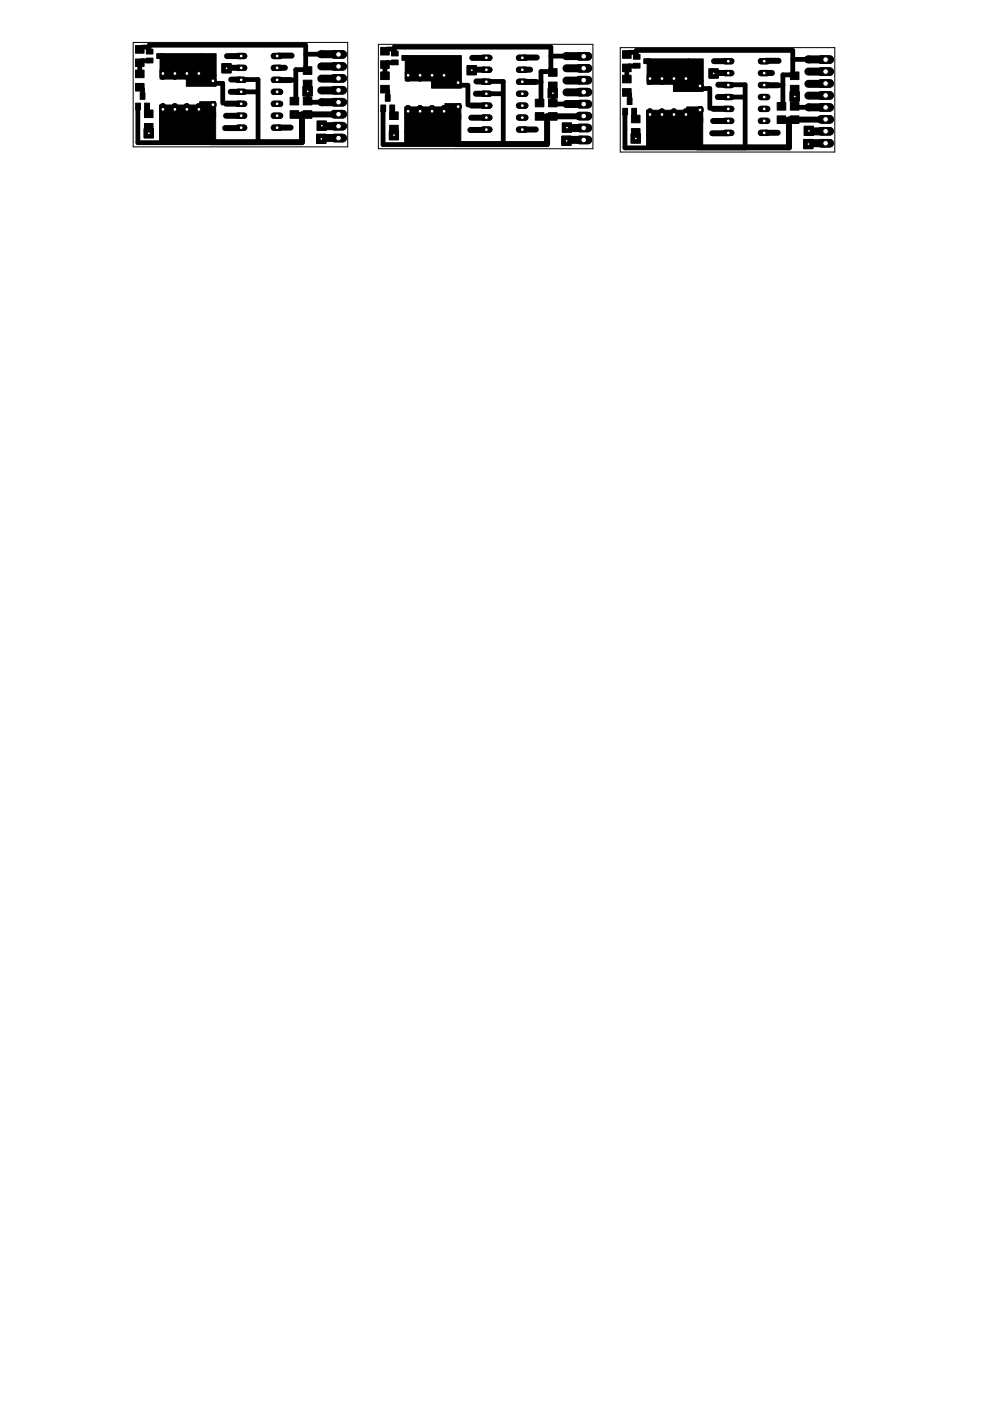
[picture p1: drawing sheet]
<svg xmlns="http://www.w3.org/2000/svg" width="210mm" height="297mm" viewBox="0 0 210 297" stroke-linecap="round" stroke-linejoin="round" font-family="sans-serif">
<g fill="#000" stroke="#000" stroke-width=".21">
<path d="M28.7 12.5h1.8v1.6h-1.8zM28.7 9.7h1.8v1.6h-1.8zM28.7 17.7h1.8v1.6h-1.8zM28.7 14.9h1.8v1.6h-1.8zM29.7 19.7h1v1.4h-1zM31 10.4h1.4v1.1h-1.4zM31 12.3h1.4v1h-1.4zM33.2 11.4h1.4v1h-1.4zM33.9 11.4h8.9v5.4h-8.9zM39.5 15.9h6.3v2.4h-6.3zM42.6 11.4h3.2v4.7h-3.2zM64.3 17h1.8v1.6h-1.8z"/>
<path d="M64.3 14.2h1.8v1.6h-1.8zM80.7 12.9h1.8v1.6h-1.8zM80.7 10.1h1.8v1.6h-1.8zM80.7 18.1h1.8v1.6h-1.8zM80.7 15.3h1.8v1.6h-1.8zM83 10.8h1.4v1.1h-1.4zM83 12.7h1.4v1h-1.4zM85.2 11.8h1.4v1h-1.4zM85.9 11.8h8.9v5.4h-8.9zM91.5 16.3h6.3v2.4h-6.3zM94.6 11.8h3.2v4.7h-3.2zM116.3 17.4h1.8v1.6h-1.8z"/>
<path d="M116.3 14.6h1.8v1.6h-1.8zM132 13.6h1.8v1.6h-1.8zM132 10.8h1.8v1.6h-1.8zM132 18.8h1.8v1.6h-1.8zM132 16h1.8v1.6h-1.8zM134.3 11.5h1.4v1.1h-1.4zM134.3 13.4h1.4v1h-1.4zM136.5 12.5h1.4v1h-1.4zM137.2 12.5h8.9v5.4h-8.9zM142.8 17h6.3v2.4h-6.3zM145.9 12.5h3.2v4.7h-3.2zM167.6 18.1h1.8v1.6h-1.8z"/>
<path d="M167.6 15.3h1.8v1.6h-1.8zM28.8 21.9h1v1.4h-1zM30.7 21.9h1v1.4h-1zM30.6 23.3h1.8v1.6h-1.8zM30.6 26.2h1.8v1.6h-1.8zM33.8 27.5h8.8v2.5h-8.8zM33.8 22.3h8.9v5.3h-8.9zM42.3 21.6h3.4v3.3h-3.4zM41.9 23.7h3.8v6.4h-3.8zM61.5 23.5h1.8v1.6h-1.8zM61.5 20.6h1.8v1.6h-1.8zM64.3 23.5h1.8v1.6h-1.8z"/>
<path d="M64.3 20.6h1.8v1.6h-1.8zM80.8 22.3h1v1.4h-1zM81.7 20.1h1v1.4h-1zM82.7 22.3h1v1.4h-1zM82.6 23.7h1.8v1.6h-1.8zM82.6 26.6h1.8v1.6h-1.8zM85.8 27.9h8.8v2.5h-8.8zM85.8 22.7h8.9v5.3h-8.9zM94.3 22h3.4v3.3h-3.4zM93.9 24.2h3.8v6.3h-3.8zM113.5 23.9h1.8v1.6h-1.8zM113.5 21h1.8v1.6h-1.8z"/>
<path d="M116.3 23.9h1.8v1.6h-1.8zM116.3 21h1.8v1.6h-1.8zM132 23h1.1v1.4h-1.1zM133 20.8h1v1.4h-1zM133.9 23h1.1v1.4h-1.1zM133.9 24.4h1.8v1.6h-1.8zM133.9 27.3h1.8v1.6h-1.8zM137.1 28.6h8.8v2.5h-8.8zM137.1 23.4h8.9v5.3h-8.9zM145.6 22.7h3.4v3.3h-3.4zM145.2 24.8h3.8v6.4h-3.8zM164.8 24.6h1.8v1.6h-1.8z"/>
<path d="M164.8 21.7h1.8v1.6h-1.8zM167.6 24.6h1.8v1.6h-1.8zM167.6 21.7h1.8v1.6h-1.8z"/>
</g>
<g fill="none" stroke="#000" stroke-width="1.3">
<path d="M48 14.4h2.7M48.1 11.9h2.9M48.9 19.5h1.9M49 16.9h1.9M58.9 14.4h1.5M59.1 11.8h2.7M59.2 17h2.4M100 14.8h2.7M100.1 12.3h2.9M100.9 19.9h1.9M101 17.3h1.9M110.9 14.8h1.5"/>
<path d="M111.1 12.2h2.7M111.2 17.4h2.4M151.3 15.5h2.7M151.4 13h2.9M152.3 18h1.9M162.2 15.5h1.5M162.4 12.9h2.7M162.5 18.1h2.4M47.7 27.2h3.5M47.9 24.6h2.9M47.9 22h3.2M59 27.1h2.6"/>
<path d="M71.7 24.3h-7.7v5.8h-19.5M99.7 27.6h3.5M99.9 25h2.9M99.9 22.4h3.2M111 27.5h2.6M123.7 24.7h-7.7v5.8h-19.5M151 28.3h3.5M151.2 25.7h2.9M151.2 23.1h3.2M152.2 20.6h1.9M162.3 28.2h2.6M175 25.4h-7.7v5.8h-19.5"/>
</g>
<g fill="none" stroke="#000" stroke-width="1">
<path d="M29.6 14l-.1 1.3M30.2 10h1M30.2 18.9v1.2M31.5 12.9l-1.4 .1M31.6 10.7v-1.1h33.2v1.9h3.4M45 17.7h2.2v4.2M51 19.5l3.4 .1M51.7 16.9h3v13.3M61.6 17h1.1M64.8 11.8v3h-2.1v6.2M65.3 19.2v2.5h2.9M81.6 14.4l-.1 1.3"/>
<path d="M82.2 19.3v1.2M82.2 10.4h1M83.5 13.3l-1.4 .1M83.6 11.1v-1.1h33.2v1.9h3.4M97 18.1h2.2v4.2M103 19.9l3.4 .1M103.7 17.3h3v13.3M113.6 17.4h1.1M116.8 12.2v3h-2.1v6.2M117.3 19.6v2.5h2.9M132.9 15.1l-.1 1.3M133.5 20v1.2"/>
<path d="M133.5 11.1h1M134.8 14l-1.4 .1M134.9 11.8v-1.1h33.2v1.9h3.4M148.3 18.8h2.2v4.2M155 18h3v13.3M164.9 18.1h1.1M168.1 12.9v3h-2.1v6.2M29.2 22.8v7.4h25.6M31.2 22.9v.8M62 24.3l2.1 .1M81.2 23.2v7.4h25.6M83.2 23.3v.8"/>
<path d="M114 24.7l2.1 .1M132.5 23.9v7.4h25.6M134.5 24v.8M154.3 20.6l3.4 .1M165.3 25.4l2.1 .1M168.6 20.3v2.5h2.9"/>
</g>
<g fill="none" stroke="#000" stroke-width="1.7">
<path d="M68 11.5h3.3M68.1 16.7h3.3M68.1 19.2h3.3M68.1 14.1h3.3M120 11.9h3.3M120.1 17.1h3.3M120.1 19.6h3.3M120.1 14.5h3.3M171.3 12.6h3.3M171.4 17.8h3.3M171.4 15.2h3.3M68.1 26.8h3.3"/>
<path d="M68.1 21.7h3.3M68.2 29.3h3.3M120.1 27.2h3.3M120.1 22.1h3.3M120.2 29.7h3.3M171.4 20.3h3.3M171.4 27.9h3.3M171.4 22.8h3.3M171.5 30.4h3.3"/>
</g>
<path d="M174.1 30.4h1.8" fill="none" stroke="#000" stroke-width="1.8"/>
<circle cx="175" cy="30.4" r=".59" fill="#fff" stroke="#000" stroke-width=".21"/>
<path d="M174.1 27.8h1.8" fill="none" stroke="#000" stroke-width="1.8"/>
<circle cx="175" cy="27.8" r=".59" fill="#fff" stroke="#000" stroke-width=".21"/>
<path d="M174.1 25.3h1.8" fill="none" stroke="#000" stroke-width="1.8"/>
<circle cx="175" cy="25.3" r=".59" fill="#fff" stroke="#000" stroke-width=".21"/>
<path d="M174.1 22.8h1.8" fill="none" stroke="#000" stroke-width="1.8"/>
<circle cx="175" cy="22.8" r=".59" fill="#fff" stroke="#000" stroke-width=".21"/>
<path d="M174.1 20.2h1.8" fill="none" stroke="#000" stroke-width="1.8"/>
<circle cx="175" cy="20.2" r=".59" fill="#fff" stroke="#000" stroke-width=".21"/>
<path d="M174.1 17.7h1.8" fill="none" stroke="#000" stroke-width="1.8"/>
<circle cx="175" cy="17.7" r=".59" fill="#fff" stroke="#000" stroke-width=".21"/>
<path d="M174.1 15.2h1.8" fill="none" stroke="#000" stroke-width="1.8"/>
<circle cx="175" cy="15.2" r=".59" fill="#fff" stroke="#000" stroke-width=".21"/>
<path d="M174.1 12.6h1.8" fill="none" stroke="#000" stroke-width="1.8"/>
<circle cx="175" cy="12.6" r=".59" fill="#fff" stroke="#000" stroke-width=".21"/>
<path d="M161.3 13h1.4" fill="none" stroke="#000" stroke-width="1.3"/>
<circle cx="162" cy="13" r=".4" fill="#fff" stroke="#000" stroke-width=".21"/>
<path d="M161.3 15.5h1.4" fill="none" stroke="#000" stroke-width="1.3"/>
<circle cx="162" cy="15.5" r=".4" fill="#fff" stroke="#000" stroke-width=".21"/>
<path d="M161.3 28.2h1.4" fill="none" stroke="#000" stroke-width="1.3"/>
<circle cx="162" cy="28.2" r=".4" fill="#fff" stroke="#000" stroke-width=".21"/>
<path d="M153.7 28.2h1.3" fill="none" stroke="#000" stroke-width="1.3"/>
<circle cx="154.4" cy="28.2" r=".4" fill="#fff" stroke="#000" stroke-width=".21"/>
<path d="M161.3 18h1.4" fill="none" stroke="#000" stroke-width="1.3"/>
<circle cx="162" cy="18" r=".4" fill="#fff" stroke="#000" stroke-width=".21"/>
<path d="M161.3 20.6h1.4" fill="none" stroke="#000" stroke-width="1.3"/>
<circle cx="162" cy="20.6" r=".4" fill="#fff" stroke="#000" stroke-width=".21"/>
<path d="M161.3 25.6h1.4" fill="none" stroke="#000" stroke-width="1.3"/>
<circle cx="162" cy="25.6" r=".4" fill="#fff" stroke="#000" stroke-width=".21"/>
<path d="M161.3 23.1h1.4" fill="none" stroke="#000" stroke-width="1.3"/>
<circle cx="162" cy="23.1" r=".4" fill="#fff" stroke="#000" stroke-width=".21"/>
<path d="M153.7 25.6h1.3" fill="none" stroke="#000" stroke-width="1.3"/>
<circle cx="154.4" cy="25.6" r=".4" fill="#fff" stroke="#000" stroke-width=".21"/>
<path d="M153.7 23.1h1.3" fill="none" stroke="#000" stroke-width="1.3"/>
<circle cx="154.4" cy="23.1" r=".4" fill="#fff" stroke="#000" stroke-width=".21"/>
<path d="M153.7 20.6h1.3" fill="none" stroke="#000" stroke-width="1.3"/>
<circle cx="154.4" cy="20.6" r=".4" fill="#fff" stroke="#000" stroke-width=".21"/>
<path d="M153.7 18h1.3" fill="none" stroke="#000" stroke-width="1.3"/>
<circle cx="154.4" cy="18" r=".4" fill="#fff" stroke="#000" stroke-width=".21"/>
<path d="M153.7 15.5h1.3" fill="none" stroke="#000" stroke-width="1.3"/>
<circle cx="154.4" cy="15.5" r=".4" fill="#fff" stroke="#000" stroke-width=".21"/>
<path d="M153.7 13h1.3" fill="none" stroke="#000" stroke-width="1.3"/>
<circle cx="154.4" cy="13" r=".4" fill="#fff" stroke="#000" stroke-width=".21"/>
<path d="M145.4 23.6v1.3" fill="none" stroke="#000" stroke-width="1.3"/>
<circle cx="145.4" cy="24.3" r=".4" fill="#fff" stroke="#000" stroke-width=".21"/>
<path d="M142.9 23.6v1.3" fill="none" stroke="#000" stroke-width="1.3"/>
<circle cx="142.9" cy="24.3" r=".4" fill="#fff" stroke="#000" stroke-width=".21"/>
<path d="M142.9 16v1.3" fill="none" stroke="#000" stroke-width="1.3"/>
<circle cx="142.9" cy="16.7" r=".4" fill="#fff" stroke="#000" stroke-width=".21"/>
<path d="M145.4 16v1.3" fill="none" stroke="#000" stroke-width="1.3"/>
<circle cx="145.4" cy="16.7" r=".4" fill="#fff" stroke="#000" stroke-width=".21"/>
<path d="M140.3 23.6v1.3" fill="none" stroke="#000" stroke-width="1.3"/>
<circle cx="140.4" cy="24.3" r=".4" fill="#fff" stroke="#000" stroke-width=".21"/>
<path d="M137.8 23.6v1.3" fill="none" stroke="#000" stroke-width="1.3"/>
<circle cx="137.8" cy="24.3" r=".4" fill="#fff" stroke="#000" stroke-width=".21"/>
<path d="M140.3 16v1.3" fill="none" stroke="#000" stroke-width="1.3"/>
<circle cx="140.4" cy="16.7" r=".4" fill="#fff" stroke="#000" stroke-width=".21"/>
<path d="M137.8 16v1.3" fill="none" stroke="#000" stroke-width="1.3"/>
<circle cx="137.8" cy="16.7" r=".4" fill="#fff" stroke="#000" stroke-width=".21"/>
<circle cx="148.4" cy="23.3" r=".71" fill="#000" stroke="#000" stroke-width=".21"/>
<circle cx="148.4" cy="23.3" r=".4" fill="#fff" stroke="#000" stroke-width=".21"/>
<circle cx="148.4" cy="18.2" r=".71" fill="#000" stroke="#000" stroke-width=".21"/>
<circle cx="148.4" cy="18.2" r=".4" fill="#fff" stroke="#000" stroke-width=".21"/>
<path d="M122.9 29.7h1.8" fill="none" stroke="#000" stroke-width="1.8"/>
<circle cx="123.8" cy="29.7" r=".59" fill="#fff" stroke="#000" stroke-width=".21"/>
<path d="M122.9 27.1h1.8" fill="none" stroke="#000" stroke-width="1.8"/>
<circle cx="123.8" cy="27.1" r=".59" fill="#fff" stroke="#000" stroke-width=".21"/>
<path d="M122.9 24.6h1.8" fill="none" stroke="#000" stroke-width="1.8"/>
<circle cx="123.8" cy="24.6" r=".59" fill="#fff" stroke="#000" stroke-width=".21"/>
<path d="M122.9 22.1h1.8" fill="none" stroke="#000" stroke-width="1.8"/>
<circle cx="123.8" cy="22.1" r=".59" fill="#fff" stroke="#000" stroke-width=".21"/>
<path d="M122.9 19.5h1.8" fill="none" stroke="#000" stroke-width="1.8"/>
<circle cx="123.8" cy="19.5" r=".59" fill="#fff" stroke="#000" stroke-width=".21"/>
<path d="M122.9 17h1.8" fill="none" stroke="#000" stroke-width="1.8"/>
<circle cx="123.8" cy="17" r=".59" fill="#fff" stroke="#000" stroke-width=".21"/>
<path d="M122.9 14.5h1.8" fill="none" stroke="#000" stroke-width="1.8"/>
<circle cx="123.8" cy="14.5" r=".59" fill="#fff" stroke="#000" stroke-width=".21"/>
<path d="M122.9 11.9h1.8" fill="none" stroke="#000" stroke-width="1.8"/>
<circle cx="123.8" cy="11.9" r=".59" fill="#fff" stroke="#000" stroke-width=".21"/>
<path d="M110 12.3h1.4" fill="none" stroke="#000" stroke-width="1.3"/>
<circle cx="110.7" cy="12.3" r=".4" fill="#fff" stroke="#000" stroke-width=".21"/>
<path d="M110 14.8h1.4" fill="none" stroke="#000" stroke-width="1.3"/>
<circle cx="110.7" cy="14.8" r=".4" fill="#fff" stroke="#000" stroke-width=".21"/>
<path d="M110 27.5h1.4" fill="none" stroke="#000" stroke-width="1.3"/>
<circle cx="110.7" cy="27.5" r=".4" fill="#fff" stroke="#000" stroke-width=".21"/>
<path d="M102.4 27.5h1.4" fill="none" stroke="#000" stroke-width="1.3"/>
<circle cx="103.1" cy="27.5" r=".4" fill="#fff" stroke="#000" stroke-width=".21"/>
<path d="M110 17.3h1.4" fill="none" stroke="#000" stroke-width="1.3"/>
<circle cx="110.7" cy="17.3" r=".4" fill="#fff" stroke="#000" stroke-width=".21"/>
<path d="M110 19.9h1.4" fill="none" stroke="#000" stroke-width="1.3"/>
<circle cx="110.7" cy="19.9" r=".4" fill="#fff" stroke="#000" stroke-width=".21"/>
<path d="M110 24.9h1.4" fill="none" stroke="#000" stroke-width="1.3"/>
<circle cx="110.7" cy="24.9" r=".4" fill="#fff" stroke="#000" stroke-width=".21"/>
<path d="M110 22.4h1.4" fill="none" stroke="#000" stroke-width="1.3"/>
<circle cx="110.7" cy="22.4" r=".4" fill="#fff" stroke="#000" stroke-width=".21"/>
<path d="M102.4 24.9h1.4" fill="none" stroke="#000" stroke-width="1.3"/>
<circle cx="103.1" cy="24.9" r=".4" fill="#fff" stroke="#000" stroke-width=".21"/>
<path d="M102.4 22.4h1.4" fill="none" stroke="#000" stroke-width="1.3"/>
<circle cx="103.1" cy="22.4" r=".4" fill="#fff" stroke="#000" stroke-width=".21"/>
<path d="M102.4 19.9h1.4" fill="none" stroke="#000" stroke-width="1.3"/>
<circle cx="103.1" cy="19.9" r=".4" fill="#fff" stroke="#000" stroke-width=".21"/>
<path d="M102.4 17.3h1.4" fill="none" stroke="#000" stroke-width="1.3"/>
<circle cx="103.1" cy="17.3" r=".4" fill="#fff" stroke="#000" stroke-width=".21"/>
<path d="M102.4 14.8h1.4" fill="none" stroke="#000" stroke-width="1.3"/>
<circle cx="103.1" cy="14.8" r=".4" fill="#fff" stroke="#000" stroke-width=".21"/>
<path d="M102.4 12.3h1.4" fill="none" stroke="#000" stroke-width="1.3"/>
<circle cx="103.1" cy="12.3" r=".4" fill="#fff" stroke="#000" stroke-width=".21"/>
<path d="M94.1 22.9v1.3" fill="none" stroke="#000" stroke-width="1.3"/>
<circle cx="94.1" cy="23.6" r=".4" fill="#fff" stroke="#000" stroke-width=".21"/>
<path d="M91.6 22.9v1.3" fill="none" stroke="#000" stroke-width="1.3"/>
<circle cx="91.6" cy="23.6" r=".4" fill="#fff" stroke="#000" stroke-width=".21"/>
<path d="M91.6 15.3v1.3" fill="none" stroke="#000" stroke-width="1.3"/>
<circle cx="91.6" cy="16" r=".4" fill="#fff" stroke="#000" stroke-width=".21"/>
<path d="M94.1 15.3v1.3" fill="none" stroke="#000" stroke-width="1.3"/>
<circle cx="94.1" cy="16" r=".4" fill="#fff" stroke="#000" stroke-width=".21"/>
<path d="M89 22.9v1.3" fill="none" stroke="#000" stroke-width="1.3"/>
<circle cx="89.1" cy="23.6" r=".4" fill="#fff" stroke="#000" stroke-width=".21"/>
<path d="M86.5 22.9v1.3" fill="none" stroke="#000" stroke-width="1.3"/>
<circle cx="86.5" cy="23.6" r=".4" fill="#fff" stroke="#000" stroke-width=".21"/>
<path d="M89 15.3v1.3" fill="none" stroke="#000" stroke-width="1.3"/>
<circle cx="89.1" cy="16" r=".4" fill="#fff" stroke="#000" stroke-width=".21"/>
<path d="M86.5 15.3v1.3" fill="none" stroke="#000" stroke-width="1.3"/>
<circle cx="86.5" cy="16" r=".4" fill="#fff" stroke="#000" stroke-width=".21"/>
<circle cx="97.1" cy="22.6" r=".71" fill="#000" stroke="#000" stroke-width=".21"/>
<circle cx="97.1" cy="22.6" r=".4" fill="#fff" stroke="#000" stroke-width=".21"/>
<circle cx="97.1" cy="17.5" r=".71" fill="#000" stroke="#000" stroke-width=".21"/>
<circle cx="97.1" cy="17.5" r=".4" fill="#fff" stroke="#000" stroke-width=".21"/>
<path d="M70.9 29.3h1.8" fill="none" stroke="#000" stroke-width="1.8"/>
<circle cx="71.8" cy="29.3" r=".59" fill="#fff" stroke="#000" stroke-width=".21"/>
<path d="M70.9 26.8h1.8" fill="none" stroke="#000" stroke-width="1.8"/>
<circle cx="71.8" cy="26.8" r=".59" fill="#fff" stroke="#000" stroke-width=".21"/>
<path d="M70.9 24.2h1.8" fill="none" stroke="#000" stroke-width="1.8"/>
<circle cx="71.8" cy="24.2" r=".59" fill="#fff" stroke="#000" stroke-width=".21"/>
<path d="M70.9 21.7h1.8" fill="none" stroke="#000" stroke-width="1.8"/>
<circle cx="71.8" cy="21.7" r=".59" fill="#fff" stroke="#000" stroke-width=".21"/>
<path d="M70.9 19.1h1.8" fill="none" stroke="#000" stroke-width="1.8"/>
<circle cx="71.8" cy="19.1" r=".59" fill="#fff" stroke="#000" stroke-width=".21"/>
<path d="M70.9 16.6h1.8" fill="none" stroke="#000" stroke-width="1.8"/>
<circle cx="71.8" cy="16.6" r=".59" fill="#fff" stroke="#000" stroke-width=".21"/>
<path d="M70.9 14.1h1.8" fill="none" stroke="#000" stroke-width="1.8"/>
<circle cx="71.8" cy="14.1" r=".59" fill="#fff" stroke="#000" stroke-width=".21"/>
<path d="M70.9 11.5h1.8" fill="none" stroke="#000" stroke-width="1.8"/>
<circle cx="71.8" cy="11.5" r=".59" fill="#fff" stroke="#000" stroke-width=".21"/>
<path d="M58.1 11.9h1.3" fill="none" stroke="#000" stroke-width="1.3"/>
<circle cx="58.8" cy="11.9" r=".4" fill="#fff" stroke="#000" stroke-width=".21"/>
<path d="M58.1 14.4h1.3" fill="none" stroke="#000" stroke-width="1.3"/>
<circle cx="58.8" cy="14.4" r=".4" fill="#fff" stroke="#000" stroke-width=".21"/>
<path d="M58.1 27.1h1.3" fill="none" stroke="#000" stroke-width="1.3"/>
<circle cx="58.8" cy="27.1" r=".4" fill="#fff" stroke="#000" stroke-width=".21"/>
<path d="M50.5 27.1h1.3" fill="none" stroke="#000" stroke-width="1.3"/>
<circle cx="51.1" cy="27.1" r=".4" fill="#fff" stroke="#000" stroke-width=".21"/>
<path d="M58.1 16.9h1.3" fill="none" stroke="#000" stroke-width="1.3"/>
<circle cx="58.8" cy="16.9" r=".4" fill="#fff" stroke="#000" stroke-width=".21"/>
<path d="M58.1 19.5h1.3" fill="none" stroke="#000" stroke-width="1.3"/>
<circle cx="58.8" cy="19.5" r=".4" fill="#fff" stroke="#000" stroke-width=".21"/>
<path d="M58.1 24.5h1.3" fill="none" stroke="#000" stroke-width="1.3"/>
<circle cx="58.8" cy="24.5" r=".4" fill="#fff" stroke="#000" stroke-width=".21"/>
<path d="M58.1 22h1.3" fill="none" stroke="#000" stroke-width="1.3"/>
<circle cx="58.8" cy="22" r=".4" fill="#fff" stroke="#000" stroke-width=".21"/>
<path d="M50.5 24.5h1.3" fill="none" stroke="#000" stroke-width="1.3"/>
<circle cx="51.1" cy="24.5" r=".4" fill="#fff" stroke="#000" stroke-width=".21"/>
<path d="M50.5 22h1.3" fill="none" stroke="#000" stroke-width="1.3"/>
<circle cx="51.1" cy="22" r=".4" fill="#fff" stroke="#000" stroke-width=".21"/>
<path d="M50.5 19.5h1.3" fill="none" stroke="#000" stroke-width="1.3"/>
<circle cx="51.1" cy="19.5" r=".4" fill="#fff" stroke="#000" stroke-width=".21"/>
<path d="M50.5 16.9h1.3" fill="none" stroke="#000" stroke-width="1.3"/>
<circle cx="51.1" cy="16.9" r=".4" fill="#fff" stroke="#000" stroke-width=".21"/>
<path d="M50.5 14.4h1.3" fill="none" stroke="#000" stroke-width="1.3"/>
<circle cx="51.1" cy="14.4" r=".4" fill="#fff" stroke="#000" stroke-width=".21"/>
<path d="M50.5 11.9h1.3" fill="none" stroke="#000" stroke-width="1.3"/>
<circle cx="51.1" cy="11.9" r=".4" fill="#fff" stroke="#000" stroke-width=".21"/>
<path d="M42.1 22.5v1.3" fill="none" stroke="#000" stroke-width="1.3"/>
<circle cx="42.2" cy="23.2" r=".4" fill="#fff" stroke="#000" stroke-width=".21"/>
<path d="M39.6 22.5v1.3" fill="none" stroke="#000" stroke-width="1.3"/>
<circle cx="39.6" cy="23.2" r=".4" fill="#fff" stroke="#000" stroke-width=".21"/>
<path d="M39.6 14.9v1.3" fill="none" stroke="#000" stroke-width="1.3"/>
<circle cx="39.6" cy="15.6" r=".4" fill="#fff" stroke="#000" stroke-width=".21"/>
<path d="M42.1 14.9v1.3" fill="none" stroke="#000" stroke-width="1.3"/>
<circle cx="42.2" cy="15.6" r=".4" fill="#fff" stroke="#000" stroke-width=".21"/>
<path d="M37.1 22.5v1.3" fill="none" stroke="#000" stroke-width="1.3"/>
<circle cx="37.1" cy="23.2" r=".4" fill="#fff" stroke="#000" stroke-width=".21"/>
<path d="M34.5 22.5v1.3" fill="none" stroke="#000" stroke-width="1.3"/>
<circle cx="34.5" cy="23.2" r=".4" fill="#fff" stroke="#000" stroke-width=".21"/>
<path d="M37.1 14.9v1.3" fill="none" stroke="#000" stroke-width="1.3"/>
<circle cx="37.1" cy="15.6" r=".4" fill="#fff" stroke="#000" stroke-width=".21"/>
<path d="M34.5 14.9v1.3" fill="none" stroke="#000" stroke-width="1.3"/>
<circle cx="34.5" cy="15.6" r=".4" fill="#fff" stroke="#000" stroke-width=".21"/>
<circle cx="45.1" cy="22.2" r=".71" fill="#000" stroke="#000" stroke-width=".21"/>
<circle cx="45.1" cy="22.2" r=".4" fill="#fff" stroke="#000" stroke-width=".21"/>
<circle cx="45.1" cy="17.1" r=".71" fill="#000" stroke="#000" stroke-width=".21"/>
<circle cx="45.1" cy="17.1" r=".4" fill="#fff" stroke="#000" stroke-width=".21"/>
<path d="M170.4 29.6h2v1.9h-2z" fill="#000" stroke="#000" stroke-width=".21"/>
<circle cx="171.4" cy="30.5" r=".3" fill="#fff" stroke="#000" stroke-width=".21"/>
<path d="M170.5 26.8h2v1.9h-2z" fill="#000" stroke="#000" stroke-width=".21"/>
<circle cx="171.5" cy="27.7" r=".3" fill="#fff" stroke="#000" stroke-width=".21"/>
<path d="M167.5 19.5h2v1.9h-2z" fill="#000" stroke="#000" stroke-width=".21"/>
<circle cx="168.5" cy="20.5" r=".3" fill="#fff" stroke="#000" stroke-width=".21"/>
<path d="M133.8 28.4h2v1.9h-2z" fill="#000" stroke="#000" stroke-width=".21"/>
<circle cx="134.8" cy="29.4" r=".3" fill="#fff" stroke="#000" stroke-width=".21"/>
<path d="M150.3 14.6h2v2h-2z" fill="#000" stroke="#000" stroke-width=".21"/>
<circle cx="151.3" cy="15.6" r=".3" fill="#fff" stroke="#000" stroke-width=".21"/>
<path d="M119.1 28.9h2v1.9h-2z" fill="#000" stroke="#000" stroke-width=".21"/>
<circle cx="120.1" cy="29.8" r=".3" fill="#fff" stroke="#000" stroke-width=".21"/>
<path d="M119.2 26.1h2v1.9h-2z" fill="#000" stroke="#000" stroke-width=".21"/>
<circle cx="120.2" cy="27.1" r=".3" fill="#fff" stroke="#000" stroke-width=".21"/>
<path d="M116.2 18.8h2v1.9h-2z" fill="#000" stroke="#000" stroke-width=".21"/>
<circle cx="117.2" cy="19.8" r=".3" fill="#fff" stroke="#000" stroke-width=".21"/>
<path d="M82.5 27.7h2v1.9h-2z" fill="#000" stroke="#000" stroke-width=".21"/>
<circle cx="83.5" cy="28.7" r=".3" fill="#fff" stroke="#000" stroke-width=".21"/>
<path d="M99 13.9h2v2h-2z" fill="#000" stroke="#000" stroke-width=".21"/>
<circle cx="100" cy="14.9" r=".3" fill="#fff" stroke="#000" stroke-width=".21"/>
<path d="M67.1 28.5h2v1.9h-2z" fill="#000" stroke="#000" stroke-width=".21"/>
<circle cx="68.1" cy="29.4" r=".3" fill="#fff" stroke="#000" stroke-width=".21"/>
<path d="M67.2 25.7h2v1.9h-2z" fill="#000" stroke="#000" stroke-width=".21"/>
<circle cx="68.2" cy="26.6" r=".3" fill="#fff" stroke="#000" stroke-width=".21"/>
<path d="M64.2 18.4h2v1.9h-2z" fill="#000" stroke="#000" stroke-width=".21"/>
<circle cx="65.2" cy="19.4" r=".3" fill="#fff" stroke="#000" stroke-width=".21"/>
<path d="M30.6 27.3h1.9v1.9h-1.9z" fill="#000" stroke="#000" stroke-width=".21"/>
<circle cx="31.6" cy="28.3" r=".3" fill="#fff" stroke="#000" stroke-width=".21"/>
<path d="M47.1 13.5h1.9v2h-1.9z" fill="#000" stroke="#000" stroke-width=".21"/>
<circle cx="48" cy="14.5" r=".3" fill="#fff" stroke="#000" stroke-width=".21"/>
<path d="M28.2 9h45.5v22.1h-45.5zM80.2 9.4h45.5v22.1h-45.5zM131.5 10.1h45.5v22.1h-45.5z" fill="none" stroke="#000" stroke-width=".21"/>
<path d="M174.1 30.4h1.8" fill="none" stroke="#000" stroke-width="1.8"/>
<circle cx="175" cy="30.4" r=".59" fill="#fff" stroke="#000" stroke-width=".21"/>
<path d="M174.1 27.8h1.8" fill="none" stroke="#000" stroke-width="1.8"/>
<circle cx="175" cy="27.8" r=".59" fill="#fff" stroke="#000" stroke-width=".21"/>
<path d="M174.1 25.3h1.8" fill="none" stroke="#000" stroke-width="1.8"/>
<circle cx="175" cy="25.3" r=".59" fill="#fff" stroke="#000" stroke-width=".21"/>
<path d="M174.1 22.8h1.8" fill="none" stroke="#000" stroke-width="1.8"/>
<circle cx="175" cy="22.8" r=".59" fill="#fff" stroke="#000" stroke-width=".21"/>
<path d="M174.1 20.2h1.8" fill="none" stroke="#000" stroke-width="1.8"/>
<circle cx="175" cy="20.2" r=".59" fill="#fff" stroke="#000" stroke-width=".21"/>
<path d="M174.1 17.7h1.8" fill="none" stroke="#000" stroke-width="1.8"/>
<circle cx="175" cy="17.7" r=".59" fill="#fff" stroke="#000" stroke-width=".21"/>
<path d="M174.1 15.2h1.8" fill="none" stroke="#000" stroke-width="1.8"/>
<circle cx="175" cy="15.2" r=".59" fill="#fff" stroke="#000" stroke-width=".21"/>
<path d="M174.1 12.6h1.8" fill="none" stroke="#000" stroke-width="1.8"/>
<circle cx="175" cy="12.6" r=".59" fill="#fff" stroke="#000" stroke-width=".21"/>
<path d="M161.3 13h1.4" fill="none" stroke="#000" stroke-width="1.3"/>
<circle cx="162" cy="13" r=".4" fill="#fff" stroke="#000" stroke-width=".21"/>
<path d="M161.3 15.5h1.4" fill="none" stroke="#000" stroke-width="1.3"/>
<circle cx="162" cy="15.5" r=".4" fill="#fff" stroke="#000" stroke-width=".21"/>
<path d="M161.3 28.2h1.4" fill="none" stroke="#000" stroke-width="1.3"/>
<circle cx="162" cy="28.2" r=".4" fill="#fff" stroke="#000" stroke-width=".21"/>
<path d="M153.7 28.2h1.3" fill="none" stroke="#000" stroke-width="1.3"/>
<circle cx="154.4" cy="28.2" r=".4" fill="#fff" stroke="#000" stroke-width=".21"/>
<path d="M161.3 18h1.4" fill="none" stroke="#000" stroke-width="1.3"/>
<circle cx="162" cy="18" r=".4" fill="#fff" stroke="#000" stroke-width=".21"/>
<path d="M161.3 20.6h1.4" fill="none" stroke="#000" stroke-width="1.3"/>
<circle cx="162" cy="20.6" r=".4" fill="#fff" stroke="#000" stroke-width=".21"/>
<path d="M161.3 25.6h1.4" fill="none" stroke="#000" stroke-width="1.3"/>
<circle cx="162" cy="25.6" r=".4" fill="#fff" stroke="#000" stroke-width=".21"/>
<path d="M161.3 23.1h1.4" fill="none" stroke="#000" stroke-width="1.3"/>
<circle cx="162" cy="23.1" r=".4" fill="#fff" stroke="#000" stroke-width=".21"/>
<path d="M153.7 25.6h1.3" fill="none" stroke="#000" stroke-width="1.3"/>
<circle cx="154.4" cy="25.6" r=".4" fill="#fff" stroke="#000" stroke-width=".21"/>
<path d="M153.7 23.1h1.3" fill="none" stroke="#000" stroke-width="1.3"/>
<circle cx="154.4" cy="23.1" r=".4" fill="#fff" stroke="#000" stroke-width=".21"/>
<path d="M153.7 20.6h1.3" fill="none" stroke="#000" stroke-width="1.3"/>
<circle cx="154.4" cy="20.6" r=".4" fill="#fff" stroke="#000" stroke-width=".21"/>
<path d="M153.7 18h1.3" fill="none" stroke="#000" stroke-width="1.3"/>
<circle cx="154.4" cy="18" r=".4" fill="#fff" stroke="#000" stroke-width=".21"/>
<path d="M153.7 15.5h1.3" fill="none" stroke="#000" stroke-width="1.3"/>
<circle cx="154.4" cy="15.5" r=".4" fill="#fff" stroke="#000" stroke-width=".21"/>
<path d="M153.7 13h1.3" fill="none" stroke="#000" stroke-width="1.3"/>
<circle cx="154.4" cy="13" r=".4" fill="#fff" stroke="#000" stroke-width=".21"/>
<path d="M145.4 23.6v1.3" fill="none" stroke="#000" stroke-width="1.3"/>
<circle cx="145.4" cy="24.3" r=".4" fill="#fff" stroke="#000" stroke-width=".21"/>
<path d="M142.9 23.6v1.3" fill="none" stroke="#000" stroke-width="1.3"/>
<circle cx="142.9" cy="24.3" r=".4" fill="#fff" stroke="#000" stroke-width=".21"/>
<path d="M142.9 16v1.3" fill="none" stroke="#000" stroke-width="1.3"/>
<circle cx="142.9" cy="16.7" r=".4" fill="#fff" stroke="#000" stroke-width=".21"/>
<path d="M145.4 16v1.3" fill="none" stroke="#000" stroke-width="1.3"/>
<circle cx="145.4" cy="16.7" r=".4" fill="#fff" stroke="#000" stroke-width=".21"/>
<path d="M140.3 23.6v1.3" fill="none" stroke="#000" stroke-width="1.3"/>
<circle cx="140.4" cy="24.3" r=".4" fill="#fff" stroke="#000" stroke-width=".21"/>
<path d="M137.8 23.6v1.3" fill="none" stroke="#000" stroke-width="1.3"/>
<circle cx="137.8" cy="24.3" r=".4" fill="#fff" stroke="#000" stroke-width=".21"/>
<path d="M140.3 16v1.3" fill="none" stroke="#000" stroke-width="1.3"/>
<circle cx="140.4" cy="16.7" r=".4" fill="#fff" stroke="#000" stroke-width=".21"/>
<path d="M137.8 16v1.3" fill="none" stroke="#000" stroke-width="1.3"/>
<circle cx="137.8" cy="16.7" r=".4" fill="#fff" stroke="#000" stroke-width=".21"/>
<circle cx="148.4" cy="23.3" r=".71" fill="#000" stroke="#000" stroke-width=".21"/>
<circle cx="148.4" cy="23.3" r=".4" fill="#fff" stroke="#000" stroke-width=".21"/>
<circle cx="148.4" cy="18.2" r=".71" fill="#000" stroke="#000" stroke-width=".21"/>
<circle cx="148.4" cy="18.2" r=".4" fill="#fff" stroke="#000" stroke-width=".21"/>
<path d="M122.9 29.7h1.8" fill="none" stroke="#000" stroke-width="1.8"/>
<circle cx="123.8" cy="29.7" r=".59" fill="#fff" stroke="#000" stroke-width=".21"/>
<path d="M122.9 27.1h1.8" fill="none" stroke="#000" stroke-width="1.8"/>
<circle cx="123.8" cy="27.1" r=".59" fill="#fff" stroke="#000" stroke-width=".21"/>
<path d="M122.9 24.6h1.8" fill="none" stroke="#000" stroke-width="1.8"/>
<circle cx="123.8" cy="24.6" r=".59" fill="#fff" stroke="#000" stroke-width=".21"/>
<path d="M122.9 22.1h1.8" fill="none" stroke="#000" stroke-width="1.8"/>
<circle cx="123.8" cy="22.1" r=".59" fill="#fff" stroke="#000" stroke-width=".21"/>
<path d="M122.9 19.5h1.8" fill="none" stroke="#000" stroke-width="1.8"/>
<circle cx="123.8" cy="19.5" r=".59" fill="#fff" stroke="#000" stroke-width=".21"/>
<path d="M122.9 17h1.8" fill="none" stroke="#000" stroke-width="1.8"/>
<circle cx="123.8" cy="17" r=".59" fill="#fff" stroke="#000" stroke-width=".21"/>
<path d="M122.9 14.5h1.8" fill="none" stroke="#000" stroke-width="1.8"/>
<circle cx="123.8" cy="14.5" r=".59" fill="#fff" stroke="#000" stroke-width=".21"/>
<path d="M122.9 11.9h1.8" fill="none" stroke="#000" stroke-width="1.8"/>
<circle cx="123.8" cy="11.9" r=".59" fill="#fff" stroke="#000" stroke-width=".21"/>
<path d="M110 12.3h1.4" fill="none" stroke="#000" stroke-width="1.3"/>
<circle cx="110.7" cy="12.3" r=".4" fill="#fff" stroke="#000" stroke-width=".21"/>
<path d="M110 14.8h1.4" fill="none" stroke="#000" stroke-width="1.3"/>
<circle cx="110.7" cy="14.8" r=".4" fill="#fff" stroke="#000" stroke-width=".21"/>
<path d="M110 27.5h1.4" fill="none" stroke="#000" stroke-width="1.3"/>
<circle cx="110.7" cy="27.5" r=".4" fill="#fff" stroke="#000" stroke-width=".21"/>
<path d="M102.4 27.5h1.4" fill="none" stroke="#000" stroke-width="1.3"/>
<circle cx="103.1" cy="27.5" r=".4" fill="#fff" stroke="#000" stroke-width=".21"/>
<path d="M110 17.3h1.4" fill="none" stroke="#000" stroke-width="1.3"/>
<circle cx="110.7" cy="17.3" r=".4" fill="#fff" stroke="#000" stroke-width=".21"/>
<path d="M110 19.9h1.4" fill="none" stroke="#000" stroke-width="1.3"/>
<circle cx="110.7" cy="19.9" r=".4" fill="#fff" stroke="#000" stroke-width=".21"/>
<path d="M110 24.9h1.4" fill="none" stroke="#000" stroke-width="1.3"/>
<circle cx="110.7" cy="24.9" r=".4" fill="#fff" stroke="#000" stroke-width=".21"/>
<path d="M110 22.4h1.4" fill="none" stroke="#000" stroke-width="1.3"/>
<circle cx="110.7" cy="22.4" r=".4" fill="#fff" stroke="#000" stroke-width=".21"/>
<path d="M102.4 24.9h1.4" fill="none" stroke="#000" stroke-width="1.3"/>
<circle cx="103.1" cy="24.9" r=".4" fill="#fff" stroke="#000" stroke-width=".21"/>
<path d="M102.4 22.4h1.4" fill="none" stroke="#000" stroke-width="1.3"/>
<circle cx="103.1" cy="22.4" r=".4" fill="#fff" stroke="#000" stroke-width=".21"/>
<path d="M102.4 19.9h1.4" fill="none" stroke="#000" stroke-width="1.3"/>
<circle cx="103.1" cy="19.9" r=".4" fill="#fff" stroke="#000" stroke-width=".21"/>
<path d="M102.4 17.3h1.4" fill="none" stroke="#000" stroke-width="1.3"/>
<circle cx="103.1" cy="17.3" r=".4" fill="#fff" stroke="#000" stroke-width=".21"/>
<path d="M102.4 14.8h1.4" fill="none" stroke="#000" stroke-width="1.3"/>
<circle cx="103.1" cy="14.8" r=".4" fill="#fff" stroke="#000" stroke-width=".21"/>
<path d="M102.4 12.3h1.4" fill="none" stroke="#000" stroke-width="1.3"/>
<circle cx="103.1" cy="12.3" r=".4" fill="#fff" stroke="#000" stroke-width=".21"/>
<path d="M94.1 22.9v1.3" fill="none" stroke="#000" stroke-width="1.3"/>
<circle cx="94.1" cy="23.6" r=".4" fill="#fff" stroke="#000" stroke-width=".21"/>
<path d="M91.6 22.9v1.3" fill="none" stroke="#000" stroke-width="1.3"/>
<circle cx="91.6" cy="23.6" r=".4" fill="#fff" stroke="#000" stroke-width=".21"/>
<path d="M91.6 15.3v1.3" fill="none" stroke="#000" stroke-width="1.3"/>
<circle cx="91.6" cy="16" r=".4" fill="#fff" stroke="#000" stroke-width=".21"/>
<path d="M94.1 15.3v1.3" fill="none" stroke="#000" stroke-width="1.3"/>
<circle cx="94.1" cy="16" r=".4" fill="#fff" stroke="#000" stroke-width=".21"/>
<path d="M89 22.9v1.3" fill="none" stroke="#000" stroke-width="1.3"/>
<circle cx="89.1" cy="23.6" r=".4" fill="#fff" stroke="#000" stroke-width=".21"/>
<path d="M86.5 22.9v1.3" fill="none" stroke="#000" stroke-width="1.3"/>
<circle cx="86.5" cy="23.6" r=".4" fill="#fff" stroke="#000" stroke-width=".21"/>
<path d="M89 15.3v1.3" fill="none" stroke="#000" stroke-width="1.3"/>
<circle cx="89.1" cy="16" r=".4" fill="#fff" stroke="#000" stroke-width=".21"/>
<path d="M86.5 15.3v1.3" fill="none" stroke="#000" stroke-width="1.3"/>
<circle cx="86.5" cy="16" r=".4" fill="#fff" stroke="#000" stroke-width=".21"/>
<circle cx="97.1" cy="22.6" r=".71" fill="#000" stroke="#000" stroke-width=".21"/>
<circle cx="97.1" cy="22.6" r=".4" fill="#fff" stroke="#000" stroke-width=".21"/>
<circle cx="97.1" cy="17.5" r=".71" fill="#000" stroke="#000" stroke-width=".21"/>
<circle cx="97.1" cy="17.5" r=".4" fill="#fff" stroke="#000" stroke-width=".21"/>
<path d="M70.9 29.3h1.8" fill="none" stroke="#000" stroke-width="1.8"/>
<circle cx="71.8" cy="29.3" r=".59" fill="#fff" stroke="#000" stroke-width=".21"/>
<path d="M70.9 26.8h1.8" fill="none" stroke="#000" stroke-width="1.8"/>
<circle cx="71.8" cy="26.8" r=".59" fill="#fff" stroke="#000" stroke-width=".21"/>
<path d="M70.9 24.2h1.8" fill="none" stroke="#000" stroke-width="1.8"/>
<circle cx="71.8" cy="24.2" r=".59" fill="#fff" stroke="#000" stroke-width=".21"/>
<path d="M70.9 21.7h1.8" fill="none" stroke="#000" stroke-width="1.8"/>
<circle cx="71.8" cy="21.7" r=".59" fill="#fff" stroke="#000" stroke-width=".21"/>
<path d="M70.9 19.1h1.8" fill="none" stroke="#000" stroke-width="1.8"/>
<circle cx="71.8" cy="19.1" r=".59" fill="#fff" stroke="#000" stroke-width=".21"/>
<path d="M70.9 16.6h1.8" fill="none" stroke="#000" stroke-width="1.8"/>
<circle cx="71.8" cy="16.6" r=".59" fill="#fff" stroke="#000" stroke-width=".21"/>
<path d="M70.9 14.1h1.8" fill="none" stroke="#000" stroke-width="1.8"/>
<circle cx="71.8" cy="14.1" r=".59" fill="#fff" stroke="#000" stroke-width=".21"/>
<path d="M70.9 11.5h1.8" fill="none" stroke="#000" stroke-width="1.8"/>
<circle cx="71.8" cy="11.5" r=".59" fill="#fff" stroke="#000" stroke-width=".21"/>
<path d="M58.1 11.9h1.3" fill="none" stroke="#000" stroke-width="1.3"/>
<circle cx="58.8" cy="11.9" r=".4" fill="#fff" stroke="#000" stroke-width=".21"/>
<path d="M58.1 14.4h1.3" fill="none" stroke="#000" stroke-width="1.3"/>
<circle cx="58.8" cy="14.4" r=".4" fill="#fff" stroke="#000" stroke-width=".21"/>
<path d="M58.1 27.1h1.3" fill="none" stroke="#000" stroke-width="1.3"/>
<circle cx="58.8" cy="27.1" r=".4" fill="#fff" stroke="#000" stroke-width=".21"/>
<path d="M50.5 27.1h1.3" fill="none" stroke="#000" stroke-width="1.3"/>
<circle cx="51.1" cy="27.1" r=".4" fill="#fff" stroke="#000" stroke-width=".21"/>
<path d="M58.1 16.9h1.3" fill="none" stroke="#000" stroke-width="1.3"/>
<circle cx="58.8" cy="16.9" r=".4" fill="#fff" stroke="#000" stroke-width=".21"/>
<path d="M58.1 19.5h1.3" fill="none" stroke="#000" stroke-width="1.3"/>
<circle cx="58.8" cy="19.5" r=".4" fill="#fff" stroke="#000" stroke-width=".21"/>
<path d="M58.1 24.5h1.3" fill="none" stroke="#000" stroke-width="1.3"/>
<circle cx="58.8" cy="24.5" r=".4" fill="#fff" stroke="#000" stroke-width=".21"/>
<path d="M58.1 22h1.3" fill="none" stroke="#000" stroke-width="1.3"/>
<circle cx="58.8" cy="22" r=".4" fill="#fff" stroke="#000" stroke-width=".21"/>
<path d="M50.5 24.5h1.3" fill="none" stroke="#000" stroke-width="1.3"/>
<circle cx="51.1" cy="24.5" r=".4" fill="#fff" stroke="#000" stroke-width=".21"/>
<path d="M50.5 22h1.3" fill="none" stroke="#000" stroke-width="1.3"/>
<circle cx="51.1" cy="22" r=".4" fill="#fff" stroke="#000" stroke-width=".21"/>
<path d="M50.5 19.5h1.3" fill="none" stroke="#000" stroke-width="1.3"/>
<circle cx="51.1" cy="19.5" r=".4" fill="#fff" stroke="#000" stroke-width=".21"/>
<path d="M50.5 16.9h1.3" fill="none" stroke="#000" stroke-width="1.3"/>
<circle cx="51.1" cy="16.9" r=".4" fill="#fff" stroke="#000" stroke-width=".21"/>
<path d="M50.5 14.4h1.3" fill="none" stroke="#000" stroke-width="1.3"/>
<circle cx="51.1" cy="14.4" r=".4" fill="#fff" stroke="#000" stroke-width=".21"/>
<path d="M50.5 11.9h1.3" fill="none" stroke="#000" stroke-width="1.3"/>
<circle cx="51.1" cy="11.9" r=".4" fill="#fff" stroke="#000" stroke-width=".21"/>
<path d="M42.1 22.5v1.3" fill="none" stroke="#000" stroke-width="1.3"/>
<circle cx="42.2" cy="23.2" r=".4" fill="#fff" stroke="#000" stroke-width=".21"/>
<path d="M39.6 22.5v1.3" fill="none" stroke="#000" stroke-width="1.3"/>
<circle cx="39.6" cy="23.2" r=".4" fill="#fff" stroke="#000" stroke-width=".21"/>
<path d="M39.6 14.9v1.3" fill="none" stroke="#000" stroke-width="1.3"/>
<circle cx="39.6" cy="15.6" r=".4" fill="#fff" stroke="#000" stroke-width=".21"/>
<path d="M42.1 14.9v1.3" fill="none" stroke="#000" stroke-width="1.3"/>
<circle cx="42.2" cy="15.6" r=".4" fill="#fff" stroke="#000" stroke-width=".21"/>
<path d="M37.1 22.5v1.3" fill="none" stroke="#000" stroke-width="1.3"/>
<circle cx="37.1" cy="23.2" r=".4" fill="#fff" stroke="#000" stroke-width=".21"/>
<path d="M34.5 22.5v1.3" fill="none" stroke="#000" stroke-width="1.3"/>
<circle cx="34.5" cy="23.2" r=".4" fill="#fff" stroke="#000" stroke-width=".21"/>
<path d="M37.1 14.9v1.3" fill="none" stroke="#000" stroke-width="1.3"/>
<circle cx="37.1" cy="15.6" r=".4" fill="#fff" stroke="#000" stroke-width=".21"/>
<path d="M34.5 14.9v1.3" fill="none" stroke="#000" stroke-width="1.3"/>
<circle cx="34.5" cy="15.6" r=".4" fill="#fff" stroke="#000" stroke-width=".21"/>
<circle cx="45.1" cy="22.2" r=".71" fill="#000" stroke="#000" stroke-width=".21"/>
<circle cx="45.1" cy="22.2" r=".4" fill="#fff" stroke="#000" stroke-width=".21"/>
<circle cx="45.1" cy="17.1" r=".71" fill="#000" stroke="#000" stroke-width=".21"/>
<circle cx="45.1" cy="17.1" r=".4" fill="#fff" stroke="#000" stroke-width=".21"/>
<path d="M170.4 29.6h2v1.9h-2z" fill="#000" stroke="#000" stroke-width=".21"/>
<circle cx="171.4" cy="30.5" r=".3" fill="#fff" stroke="#000" stroke-width=".21"/>
<path d="M170.5 26.8h2v1.9h-2z" fill="#000" stroke="#000" stroke-width=".21"/>
<circle cx="171.5" cy="27.7" r=".3" fill="#fff" stroke="#000" stroke-width=".21"/>
<path d="M167.5 19.5h2v1.9h-2z" fill="#000" stroke="#000" stroke-width=".21"/>
<circle cx="168.5" cy="20.5" r=".3" fill="#fff" stroke="#000" stroke-width=".21"/>
<path d="M133.8 28.4h2v1.9h-2z" fill="#000" stroke="#000" stroke-width=".21"/>
<circle cx="134.8" cy="29.4" r=".3" fill="#fff" stroke="#000" stroke-width=".21"/>
<path d="M150.3 14.6h2v2h-2z" fill="#000" stroke="#000" stroke-width=".21"/>
<circle cx="151.3" cy="15.6" r=".3" fill="#fff" stroke="#000" stroke-width=".21"/>
<path d="M119.1 28.9h2v1.9h-2z" fill="#000" stroke="#000" stroke-width=".21"/>
<circle cx="120.1" cy="29.8" r=".3" fill="#fff" stroke="#000" stroke-width=".21"/>
<path d="M119.2 26.1h2v1.9h-2z" fill="#000" stroke="#000" stroke-width=".21"/>
<circle cx="120.2" cy="27.1" r=".3" fill="#fff" stroke="#000" stroke-width=".21"/>
<path d="M116.2 18.8h2v1.9h-2z" fill="#000" stroke="#000" stroke-width=".21"/>
<circle cx="117.2" cy="19.8" r=".3" fill="#fff" stroke="#000" stroke-width=".21"/>
<path d="M82.5 27.7h2v1.9h-2z" fill="#000" stroke="#000" stroke-width=".21"/>
<circle cx="83.5" cy="28.7" r=".3" fill="#fff" stroke="#000" stroke-width=".21"/>
<path d="M99 13.9h2v2h-2z" fill="#000" stroke="#000" stroke-width=".21"/>
<circle cx="100" cy="14.9" r=".3" fill="#fff" stroke="#000" stroke-width=".21"/>
<path d="M67.1 28.5h2v1.9h-2z" fill="#000" stroke="#000" stroke-width=".21"/>
<circle cx="68.1" cy="29.4" r=".3" fill="#fff" stroke="#000" stroke-width=".21"/>
<path d="M67.2 25.7h2v1.9h-2z" fill="#000" stroke="#000" stroke-width=".21"/>
<circle cx="68.2" cy="26.6" r=".3" fill="#fff" stroke="#000" stroke-width=".21"/>
<path d="M64.2 18.4h2v1.9h-2z" fill="#000" stroke="#000" stroke-width=".21"/>
<circle cx="65.2" cy="19.4" r=".3" fill="#fff" stroke="#000" stroke-width=".21"/>
<path d="M30.6 27.3h1.9v1.9h-1.9z" fill="#000" stroke="#000" stroke-width=".21"/>
<circle cx="31.6" cy="28.3" r=".3" fill="#fff" stroke="#000" stroke-width=".21"/>
<path d="M47.1 13.5h1.9v2h-1.9z" fill="#000" stroke="#000" stroke-width=".21"/>
<circle cx="48" cy="14.5" r=".3" fill="#fff" stroke="#000" stroke-width=".21"/>
</svg>
